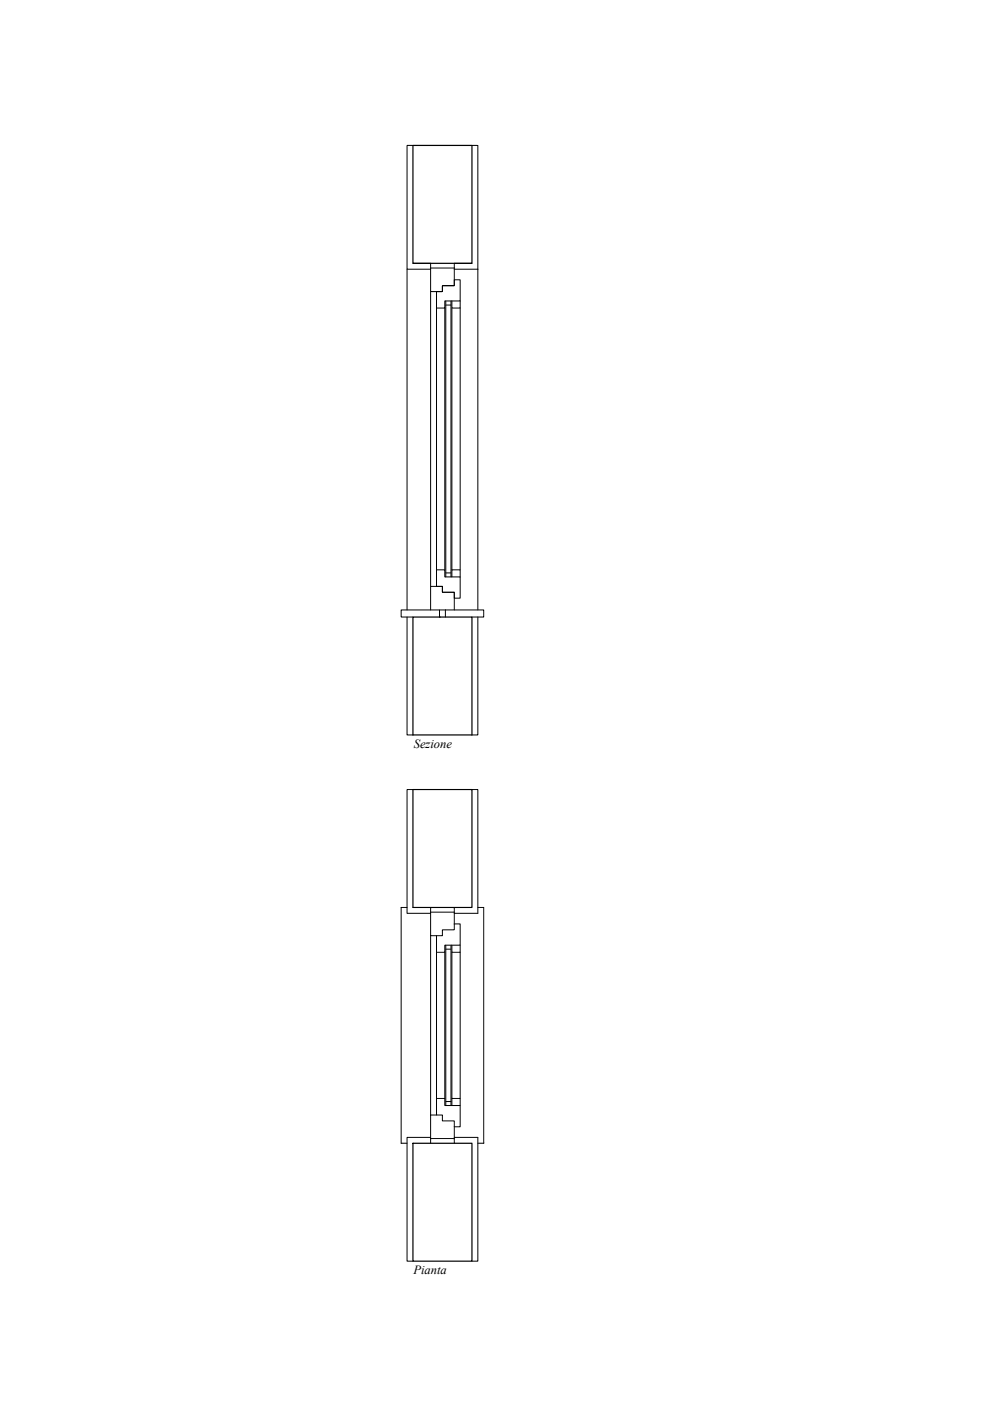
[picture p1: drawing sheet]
<svg xmlns="http://www.w3.org/2000/svg" width="420mm" height="594mm" viewBox="0 0 420 594" stroke-linecap="round" stroke-linejoin="round" font-family="sans-serif">
<defs><g id="words">
<g font-size="5.3">
<text x="175.4" y="317.1">Sezione</text>
<text x="175.3" y="540.4">Pianta</text>
</g>
</g></defs>
<!-- layer: 0 -->
<path d="M175.1 61.7h25v50h-25zM175.1 261.6h25v50h-25zM175.1 334.8h25v50h-25zM175.1 484.8h25v50h-25z" fill="none" stroke="#000" stroke-width=".51"/>
<g fill="none" stroke="#000" stroke-width=".42">
<path d="M175.1 111.7h7.5v2M182.6 113.7v9.9h5v-2.5h5v-7.4M182.6 113.7h10M200.1 111.7h-7.5v2M182.6 123.6v125.1M182.6 258.6v-9.9h5v2.4h5v7.5M186.3 258.6h2.5M188.8 258.6h16.3v3h-5M188.8 258.6v3M175.1 261.6h-5v-3h16.2v3M186.3 261.6h.1M172.6 384.8h-2.5v100h2.5"/>
<path d="M182.6 386.8v10h5v-2.5h5v-7.5M182.6 384.8v2M182.6 396.8v76M182.6 386.8h10M192.6 384.8v2M202.6 384.8h2.5v100h-2.5M182.6 482.8v-10h5v2.5h5v7.5M182.6 482.8v2M182.6 482.8h10M192.6 482.8v2"/>
</g>
<!-- layer: 0 - anta -->
<g fill="none" stroke="#000" stroke-width=".42">
<path d="M175.1 61.7h-2.5v52.5h10M200.1 61.7h2.5v52.5M172.6 114.2v144.4M192.6 114.2h10M202.6 114.2v144.4M185.1 130.6v111M187.6 121.1h5v-2.5h2.5v9h-6.5v3h-3.5v-7h2.5zM188.6 130.6v111M189 127.6v117M189 129.4h2.2M191.2 127.6v117M191.6 127.6v3h3.5v-3"/>
<path d="M191.6 130.6v111M195.1 130.6v111M185.1 241.6h3.5v3h6.5v9h-2.5v-2.5h-5v-2.4h-2.5zM189 242.9h2.2M191.6 244.6v-3h3.5v3M172.6 261.6v50h2.5M202.6 261.6v50h-2.5M175.1 334.8h-2.5v52.5h10M200.1 334.8h2.5v52.5h-10M192.6 391.8h2.5v9h-6.5v3h-3.5v-7M185.1 403.8v62M188.6 403.8v62"/>
<path d="M189 400.8v68M189 402.5h2.2M191.2 400.8v68M191.6 400.8v3h3.5v-3M191.6 403.8v62M195.1 403.8v62M185.1 472.8v-7h3.5v3h6.5v9h-2.5M189 467.1h2.2M191.6 468.8v-3h3.5v3M182.6 482.3h-10v52.5h2.5M192.6 482.3h10v52.5h-2.5"/>
</g>
<use href="#words"/>
</svg>
